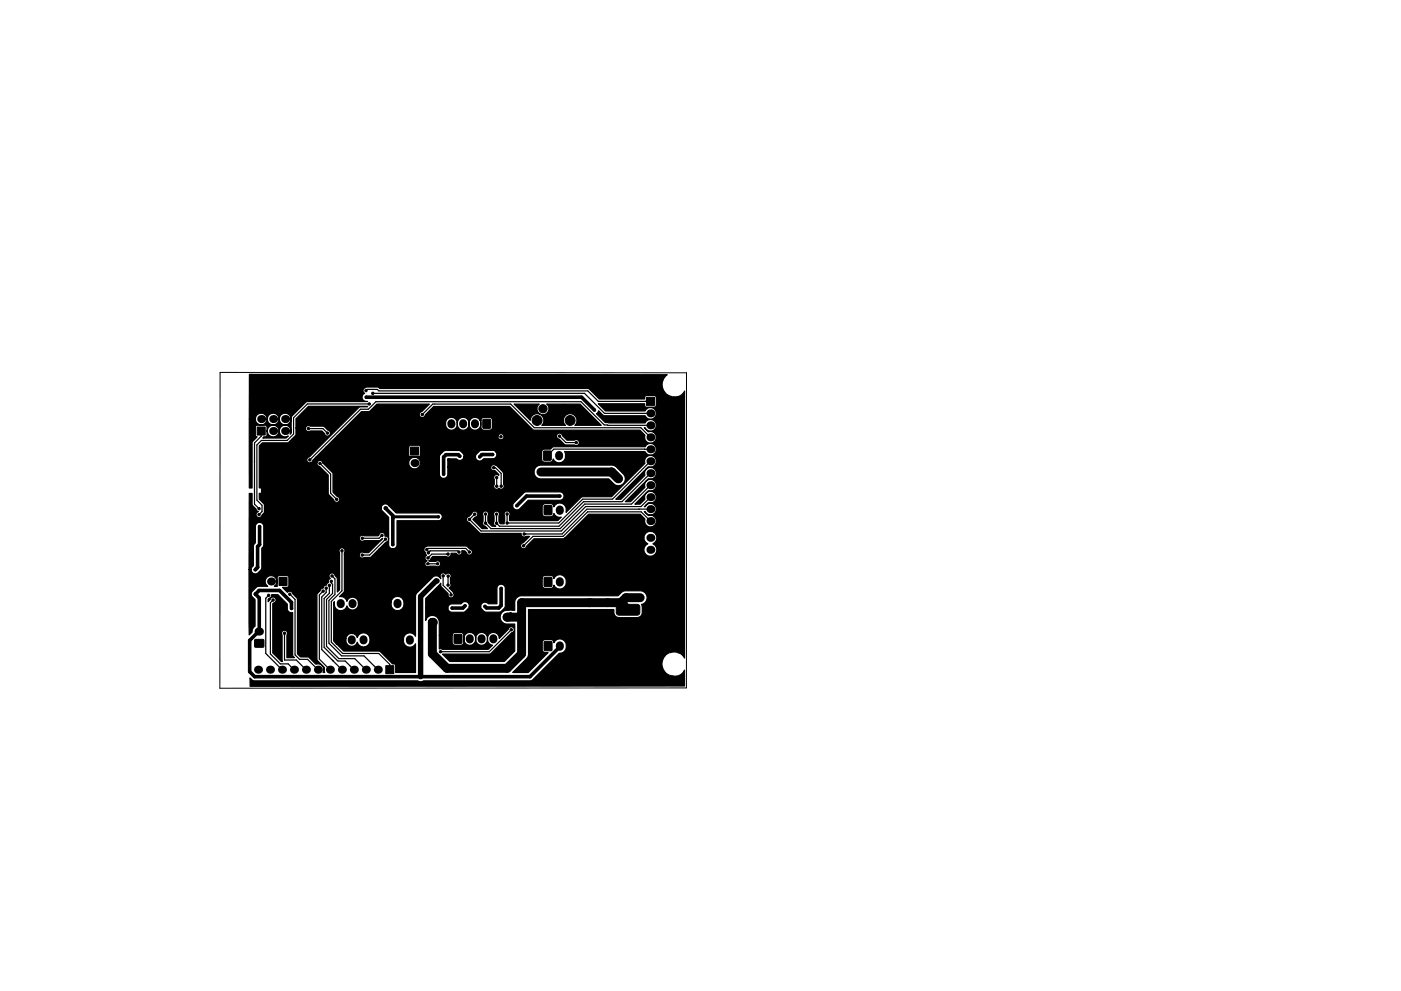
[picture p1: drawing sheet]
<svg xmlns="http://www.w3.org/2000/svg" width="297mm" height="210mm" viewBox="0 0 297 210" stroke-linecap="round" stroke-linejoin="round" font-family="sans-serif">
<path d="M145.5 145.9v-66.8l-98.8-.1-.1 67h99" fill="none" stroke="#000" stroke-width=".21"/>
<g fill="#000">
<circle cx="55.4" cy="88.9" r=".85"/>
<circle cx="57.9" cy="88.9" r=".85"/>
<circle cx="57.9" cy="91.4" r=".85"/>
<circle cx="60.5" cy="88.9" r=".85"/>
<circle cx="60.5" cy="91.4" r=".85"/>
<circle cx="87.9" cy="98.2" r=".85"/>
<circle cx="137.9" cy="97.9" r=".85"/>
<circle cx="137.9" cy="95.3" r=".85"/>
<circle cx="137.9" cy="92.8" r=".85"/>
<circle cx="137.9" cy="90.2" r=".85"/>
<circle cx="137.9" cy="87.7" r=".85"/>
<circle cx="81.7" cy="107.8" r=".38"/>
<circle cx="137.9" cy="114.1" r=".85"/>
<circle cx="137.9" cy="116.6" r=".85"/>
<circle cx="137.9" cy="110.6" r=".85"/>
<circle cx="137.9" cy="100.4" r=".85"/>
<circle cx="137.9" cy="108" r=".85"/>
<circle cx="137.9" cy="102.9" r=".85"/>
<circle cx="137.9" cy="105.5" r=".85"/>
<circle cx="54.2" cy="126" r=".38"/>
<circle cx="57.5" cy="123.4" r=".85"/>
<circle cx="91.7" cy="132" r=".95"/>
<circle cx="92.5" cy="123.3" r=".57"/>
<circle cx="107.5" cy="130.9" r=".95"/>
<circle cx="124.9" cy="127.9" r=".95"/>
<circle cx="54.7" cy="142.1" r=".85"/>
<circle cx="57.2" cy="142.1" r=".85"/>
<circle cx="59.8" cy="142.1" r=".85"/>
<circle cx="62.3" cy="142.1" r=".85"/>
<circle cx="64.9" cy="142.1" r=".85"/>
<circle cx="67.4" cy="142.1" r=".85"/>
<circle cx="69.9" cy="142.1" r=".85"/>
<circle cx="72.5" cy="142.1" r=".85"/>
<circle cx="75" cy="142.1" r=".85"/>
<circle cx="77.6" cy="142.1" r=".85"/>
<circle cx="80.1" cy="142.1" r=".85"/>
</g>
<g fill="#000" stroke="#000" stroke-width=".21">
<path d="M54.5 90.6h1.7v1.7h-1.7zM87 94.9h1.7v1.7h-1.7zM98.3 98.9h2.4v2.3h-2.4zM102.4 89h1.6v1.8h-1.6zM115.3 95.7l1.5 .1v1.8h-1.6zM137.1 84.3h1.7v1.7h-1.7zM115.4 107.3h1.6l-.1 1.9h-1.5zM137 118.3h1.7v1.7h-1.7zM54 135.7h1.9v1.6h-1.8zM59.2 122.5h1.7v1.7h-1.7zM71.3 134.9h1.6l-.1 1.8-1.5-.1zM76.5 127.2h1.5v1.8l-1.5-.1z"/>
<path d="M83.6 134.9h1.6v1.8h-1.6zM86 127.1h1.6l-.1 1.9h-1.5zM96.3 134.6l1.6 .1v1.8l-1.6-.1zM99.6 124.2h2.4v2.4h-2.4zM115.4 122.5h1.6l-.1 1.9h-1.5zM115.4 136.2h1.6v1.8h-1.6zM131.1 134.4l.4-.2h3.3a.58 .58 0 0 1 .6 .6v1.1a.57 .57 0 0 1-.6 .6h-3.3a.57 .57 0 0 1-.6-.6v-1.2zM130.8 128.4l.4-.2h3.9a.58 .58 0 0 1 .6 .6v1.1a.58 .58 0 0 1-.6 .6h-3.9a.58 .58 0 0 1-.5-.6v-1.2zM81.8 141.2h1.7v1.7h-1.7z"/>
<circle cx="57.8" cy="95.7" r=".25"/>
<circle cx="61.5" cy="85.4" r=".25"/>
<circle cx="65" cy="95.8" r=".25"/>
<circle cx="65.4" cy="90.9" r=".25"/>
<circle cx="65.7" cy="97.6" r=".25"/>
<circle cx="67.8" cy="98.3" r=".25"/>
<circle cx="69.4" cy="91.9" r=".25"/>
<circle cx="73" cy="97.5" r=".25"/>
<circle cx="74" cy="93.3" r=".25"/>
<circle cx="77.6" cy="82.9" r=".25"/>
<circle cx="77.7" cy="84.3" r=".25"/>
<circle cx="78.3" cy="85.7" r=".25"/>
<circle cx="79" cy="83.5" r=".25"/>
<circle cx="82.8" cy="91.3" r=".25"/>
<circle cx="89.5" cy="87.9" r=".25"/>
<circle cx="91.2" cy="97.8" r=".25"/>
<circle cx="92.9" cy="92" r=".25"/>
<circle cx="94" cy="92.8" r=".25"/>
<circle cx="94.1" cy="91.4" r=".25"/>
<circle cx="94.6" cy="96.5" r=".25"/>
<circle cx="95.1" cy="97.6" r=".25"/>
<circle cx="97" cy="92.8" r=".25"/>
<circle cx="97.5" cy="96.8" r=".25"/>
<circle cx="98.5" cy="99.1" r=".25"/>
<circle cx="99.5" cy="92.1" r=".25"/>
<circle cx="99.5" cy="99.1" r=".25"/>
<circle cx="100.5" cy="99.1" r=".25"/>
<circle cx="101.7" cy="96.9" r=".25"/>
<circle cx="101.9" cy="92.8" r=".25"/>
<circle cx="104.4" cy="96.4" r=".25"/>
<circle cx="104.6" cy="98" r=".25"/>
<circle cx="104.7" cy="99.2" r=".25"/>
<circle cx="104.9" cy="93.1" r=".25"/>
<circle cx="105" cy="91.5" r=".25"/>
<circle cx="106.2" cy="92.7" r=".25"/>
<circle cx="113.9" cy="89.2" r="1.05"/>
<circle cx="115.1" cy="86.7" r=".87"/>
<circle cx="118.6" cy="92.5" r=".25"/>
<circle cx="119.6" cy="86.7" r=".87"/>
<circle cx="120.9" cy="89.2" r="1.05"/>
<circle cx="122.2" cy="93.9" r=".25"/>
<circle cx="126" cy="87" r=".25"/>
<circle cx="54.9" cy="107.9" r=".25"/>
<circle cx="54.9" cy="109.2" r=".25"/>
<circle cx="55" cy="111.7" r=".25"/>
<circle cx="55" cy="115.5" r=".25"/>
<circle cx="59.7" cy="112" r=".25"/>
<circle cx="59.7" cy="107.7" r=".25"/>
<circle cx="59.7" cy="113.7" r=".25"/>
<circle cx="59.7" cy="110.6" r=".25"/>
<circle cx="59.7" cy="115" r=".25"/>
<circle cx="59.8" cy="108.9" r=".25"/>
<circle cx="60.3" cy="114.4" r=".25"/>
<circle cx="60.3" cy="108.3" r=".25"/>
<circle cx="60.4" cy="111.3" r=".25"/>
<circle cx="61" cy="108.9" r=".25"/>
<circle cx="61" cy="115" r=".25"/>
<circle cx="61" cy="112" r=".25"/>
<circle cx="61" cy="113.7" r=".25"/>
<circle cx="61" cy="110.7" r=".25"/>
<circle cx="61" cy="107.7" r=".25"/>
<circle cx="62.7" cy="112" r=".25"/>
<circle cx="62.7" cy="115" r=".25"/>
<circle cx="62.7" cy="113.7" r=".25"/>
<circle cx="62.7" cy="107.6" r=".25"/>
<circle cx="62.7" cy="109" r=".25"/>
<circle cx="62.7" cy="110.7" r=".25"/>
<circle cx="63.3" cy="114.3" r=".25"/>
<circle cx="63.4" cy="111.3" r=".25"/>
<circle cx="63.4" cy="108.3" r=".25"/>
<circle cx="64" cy="112" r=".25"/>
<circle cx="64" cy="109" r=".25"/>
<circle cx="64" cy="107.7" r=".25"/>
<circle cx="64" cy="110.6" r=".25"/>
<circle cx="64" cy="115" r=".25"/>
<circle cx="64.1" cy="113.6" r=".25"/>
<circle cx="65.7" cy="109" r=".25"/>
<circle cx="65.7" cy="112" r=".25"/>
<circle cx="65.7" cy="107.7" r=".25"/>
<circle cx="65.7" cy="115" r=".25"/>
<circle cx="65.7" cy="113.7" r=".25"/>
<circle cx="65.7" cy="110.7" r=".25"/>
<circle cx="66.4" cy="114.3" r=".25"/>
<circle cx="66.4" cy="108.3" r=".25"/>
<circle cx="66.4" cy="111.4" r=".25"/>
<circle cx="67" cy="113.7" r=".25"/>
<circle cx="67" cy="107.7" r=".25"/>
<circle cx="67" cy="112" r=".25"/>
<circle cx="67" cy="110.7" r=".25"/>
<circle cx="67" cy="115" r=".25"/>
<circle cx="67.1" cy="109" r=".25"/>
<circle cx="71.3" cy="120" r=".25"/>
<circle cx="71.4" cy="105.9" r=".25"/>
<circle cx="72.5" cy="116.9" r=".25"/>
<circle cx="76.2" cy="103.8" r=".25"/>
<circle cx="76.3" cy="100.8" r=".25"/>
<circle cx="76.8" cy="117.8" r=".25"/>
<circle cx="76.8" cy="114.2" r=".25"/>
<circle cx="77.2" cy="115.3" r=".25"/>
<circle cx="77.4" cy="119" r=".25"/>
<circle cx="78.7" cy="108.2" r=".25"/>
<circle cx="81" cy="113.6" r=".25"/>
<circle cx="81.7" cy="107.8" r=".25"/>
<circle cx="81.7" cy="114.4" r=".25"/>
<circle cx="83.3" cy="115.5" r=".25"/>
<circle cx="84.6" cy="118.8" r=".25"/>
<circle cx="84.7" cy="101.9" r=".25"/>
<circle cx="88.8" cy="107" r=".25"/>
<circle cx="90.5" cy="116.6" r=".25"/>
<circle cx="90.7" cy="119.6" r=".25"/>
<circle cx="90.7" cy="118.4" r=".25"/>
<circle cx="90.8" cy="117.3" r=".25"/>
<circle cx="92.6" cy="100.5" r=".25"/>
<circle cx="92.8" cy="119.6" r=".25"/>
<circle cx="92.9" cy="109.7" r=".25"/>
<circle cx="94.1" cy="100.6" r=".25"/>
<circle cx="94.5" cy="104" r=".25"/>
<circle cx="95" cy="117.6" r=".25"/>
<circle cx="95.4" cy="105.2" r=".25"/>
<circle cx="96" cy="103.8" r=".25"/>
<circle cx="97.2" cy="106" r=".25"/>
<circle cx="97.3" cy="117.1" r=".25"/>
<circle cx="98" cy="119.5" r=".25"/>
<circle cx="98.5" cy="100.1" r=".25"/>
<circle cx="98.5" cy="101.1" r=".25"/>
<circle cx="98.9" cy="106.2" r=".25"/>
<circle cx="99.5" cy="100.1" r=".25"/>
<circle cx="99.5" cy="101.1" r=".25"/>
<circle cx="99.5" cy="117.1" r=".25"/>
<circle cx="99.5" cy="110.2" r=".25"/>
<circle cx="100.2" cy="119.5" r=".25"/>
<circle cx="100.4" cy="106.4" r=".25"/>
<circle cx="100.5" cy="100.1" r=".25"/>
<circle cx="100.5" cy="101.1" r=".25"/>
<circle cx="100.7" cy="109.1" r=".25"/>
<circle cx="102.1" cy="104.8" r=".25"/>
<circle cx="102.3" cy="106" r=".25"/>
<circle cx="102.9" cy="111" r=".25"/>
<circle cx="102.9" cy="109.1" r=".25"/>
<circle cx="103.2" cy="105.4" r=".25"/>
<circle cx="104.7" cy="104.7" r=".25"/>
<circle cx="105.3" cy="109.1" r=".25"/>
<circle cx="105.3" cy="111" r=".25"/>
<circle cx="105.3" cy="101.3" r=".25"/>
<circle cx="105.3" cy="103.2" r=".25"/>
<circle cx="106.3" cy="103.2" r=".25"/>
<circle cx="107.5" cy="111" r=".25"/>
<circle cx="107.5" cy="109.1" r=".25"/>
<circle cx="109.6" cy="107.3" r=".25"/>
<circle cx="111" cy="115.8" r=".25"/>
<circle cx="111.1" cy="113.3" r=".25"/>
<circle cx="114.7" cy="100.1" r=".51"/>
<circle cx="117.2" cy="102.9" r=".25"/>
<circle cx="118.7" cy="105.2" r=".25"/>
<circle cx="131.1" cy="101.6" r=".51"/>
<circle cx="54.1" cy="120.9" r=".25"/>
<circle cx="54.2" cy="126" r=".25"/>
<circle cx="57" cy="126.3" r=".25"/>
<circle cx="57.9" cy="127.3" r=".25"/>
<circle cx="58.8" cy="137.5" r=".25"/>
<circle cx="60.3" cy="134.4" r=".25"/>
<circle cx="61.4" cy="126.1" r=".25"/>
<circle cx="61.8" cy="129.1" r=".25"/>
<circle cx="63.3" cy="122.2" r=".25"/>
<circle cx="63.5" cy="126.5" r=".25"/>
<circle cx="65.4" cy="136.9" r=".25"/>
<circle cx="65.7" cy="130.8" r=".25"/>
<circle cx="68.5" cy="125.4" r=".25"/>
<circle cx="69.2" cy="124.8" r=".25"/>
<circle cx="69.8" cy="124.2" r=".25"/>
<circle cx="70.2" cy="123.3" r=".25"/>
<circle cx="70.4" cy="122.2" r=".25"/>
<circle cx="80.6" cy="134.6" r=".25"/>
<circle cx="80.6" cy="129.1" r=".25"/>
<circle cx="91.7" cy="132.1" r=".51"/>
<circle cx="92.5" cy="123.3" r=".25"/>
<circle cx="93.3" cy="120.5" r=".25"/>
<circle cx="93.4" cy="138.3" r=".25"/>
<circle cx="94" cy="122.2" r=".25"/>
<circle cx="94.2" cy="132.9" r=".25"/>
<circle cx="95" cy="124.1" r=".25"/>
<circle cx="95" cy="122.2" r=".25"/>
<circle cx="95" cy="133.5" r=".25"/>
<circle cx="95.1" cy="132.2" r=".25"/>
<circle cx="95.2" cy="120.5" r=".25"/>
<circle cx="95.6" cy="126.2" r=".25"/>
<circle cx="95.9" cy="129" r=".25"/>
<circle cx="97" cy="120" r=".25"/>
<circle cx="97.9" cy="120.8" r=".25"/>
<circle cx="98.3" cy="132.7" r=".25"/>
<circle cx="98.6" cy="128.5" r=".25"/>
<circle cx="99.8" cy="125.4" r=".25"/>
<circle cx="99.8" cy="126.4" r=".25"/>
<circle cx="99.8" cy="124.4" r=".25"/>
<circle cx="100.8" cy="125.4" r=".25"/>
<circle cx="100.8" cy="126.4" r=".25"/>
<circle cx="100.8" cy="124.4" r=".25"/>
<circle cx="100.8" cy="133.3" r=".25"/>
<circle cx="101.5" cy="120.2" r=".25"/>
<circle cx="101.8" cy="125.4" r=".25"/>
<circle cx="101.8" cy="126.4" r=".25"/>
<circle cx="101.8" cy="124.4" r=".25"/>
<circle cx="102.8" cy="128.7" r=".25"/>
<circle cx="103" cy="120.6" r=".25"/>
<circle cx="103.4" cy="132.6" r=".25"/>
<circle cx="105.7" cy="129" r=".25"/>
<circle cx="106.1" cy="121.5" r=".25"/>
<circle cx="106.2" cy="132.1" r=".25"/>
<circle cx="106.2" cy="124.8" r=".25"/>
<circle cx="106.4" cy="133.5" r=".25"/>
<circle cx="106.5" cy="120.4" r=".25"/>
<circle cx="107.2" cy="121.3" r=".25"/>
<circle cx="107.4" cy="132.8" r=".25"/>
<circle cx="107.5" cy="130.9" r=".25"/>
<circle cx="108.3" cy="130.2" r=".25"/>
<circle cx="108.4" cy="133.6" r=".25"/>
<circle cx="108.5" cy="128.3" r=".25"/>
<circle cx="128.9" cy="127.9" r=".51"/>
<circle cx="130.1" cy="135.4" r=".25"/>
<circle cx="133.1" cy="137.5" r=".25"/>
<circle cx="133.1" cy="133.4" r=".25"/>
<circle cx="135.7" cy="126.8" r=".51"/>
<circle cx="136.2" cy="135.4" r=".25"/>
</g>
<g fill="none" stroke="#000" stroke-width="1.7">
<path d="M95.7 89.8v.2M98.2 89.8v.2M100.7 89.8v.2M118.5 96.5v.3M118.7 108.1v.3M54.8 134h.3M72.2 127.9v.3M74.6 135.6v.3M74.7 127.9v.3M77.1 135.6v.3M84.3 127.9v.3M86.9 135.6v.3"/>
<path d="M99.6 135.4v.3M102.1 135.4v.3M104.6 135.4v.3M118.7 123.3v.3M118.7 136.9v.3"/>
</g>
<g fill="none" stroke="#000" stroke-width=".25">
<path d="M54.9 91.9l.5-.5v1.2l-1.4 1.4v13l.9 .9M65.4 90.9h3.1l.9 1M67.8 98.3h.1M67.8 98.3l2.3 2.3v4.1l1.3 1.2M69.4 91.9h.1M77.6 82.9l.3-.3h2.1l.3 .3h44.3l2.3 2.3h11M78.3 85.7h-13.1l-3 2.9v3.5l-1.3 1.3h-5.5l-.9 1v11.7l1.1 1.1v1.3l-.7 .7M79 83.5h44.9l4.3 4.2h9.7M89.5 87.9h.1M89.5 87.9l2.2-2.2h16.6l5 5h22.6l2 2.1M104.7 99.2h.3l1.3 1.3v2.7M118.6 92.5h.1"/>
<path d="M118.6 92.5l1.4 1.4h2.2M136.7 95.3h.1M136.8 85.2h.1M137.9 90.2h-9.8l-4.9-5h-43.5l-1.6 1.6h-1.7l-10.7 10.8M137.9 97.9l-8 8h-6.4l-5 5.1h-11M137.9 95.3h-20.5l-1.4 1.4M72.5 116.9v8.4l-2.3 2.3v8.6l2.5 2.4h7.6l2.3 2.4v1.1M81 113.6l-.6 .6h-3.6M81.7 114.4l-3.3 3.4h-1.6M90.5 116.6l.2-.2h8l.8 .7M90.7 119.6h.1M90.7 119.6h2.1"/>
<path d="M90.7 118.4h.1M91 116.9l-.3 .2M95 117.6h-3.4l-.9 .8M97.3 117.1l-.2-.2h-5.9l-.4 .4M99.5 110.2h.1M100.4 109.3h.1M100.7 109.1l-1.2 1.1M102.9 109.4h.1M102.9 109.1v2M103.2 111.2v.1M105.3 111h.1M105.3 109.1v1.9"/>
<path d="M105.3 103.2h.1M105.3 101.3v1.9M106.3 103.2h.1M107.5 111h.1M107.5 109.1v1.9M135.5 108h.1M137.9 105.5l-2 2h-11.7l-5.2 5.2h-17l-2.5-2.5M137.9 103.2v-.3l-4 4h-9.9l-5.2 5.3h-14.7l-1.2-1.2M137.9 100.4l-6 6h-8.2l-5.2 5.2h-12.6l-.6-.6M137.9 108h-13.5l-5.2 5.3h-8.1M137.9 110.6l-2-2h-11.3l-5.2 5.2h-6.4l-2 2M57 126.3l-.7 .6v11.7l3.5 3.5"/>
<path d="M57.9 127.3l-.6 .6v10.8l2.1 2.2h1.7l1.2 1.2M60.3 134.4v5.6h2.5l2.1 2.1M61.4 126.1l1.2 1.1v11.7l.9 1h1.7l2.2 2.2M68.5 125.4l-.8 .8v13.6l2.2 2.3M69.2 124.8v.9l-1 1v11.1l4.3 4.3M69.8 124.2v1.7l-1.1 1.1v10.3l2.9 3h1.6l1.8 1.8M70.2 123.3v.4l.3 .3v1.9l-1.3 1.3v9.9l2.6 2.6h3.4l2.4 2.4M70.4 122.2l.6 .6v3.3l-1.3 1.3v9.1l2.7 2.7h4.8l2.9 2.9M94 122.2h.1M94 122.2v2l1.6 1.7v.3M95 122.2v1.9M108.4 133.6h.1"/>
<path d="M108.4 133.6l-4.7 4.7h-10.3"/>
</g>
<path d="M77.7 84.3h45.6l2.7 2.7M97.5 96.8l-.3-.3h-2.6l-.5 .5v3.6M104.4 96.4h-2.2l-.5 .5M55 111.7v3.8l-.4 .5v4.4l-.5 .5M81.7 107.8l1.6 1.6v6.1M118.7 105.2h-7.1l-2 2.1M61.8 129.1v-1.3l-2.5-2.5h-4.4l-.7 .7 .8 .9v7.1l-2.1 1.9v6.6l1.1 1.1h58.4l6.3-6.5M98.6 128.5l-.5 .5h-2.2M106.2 124.8v3.7l-.5 .5h-2.6l-.3-.3" fill="none" stroke="#000" stroke-width=".76"/>
<path d="M92.5 123.3l-3.3 3.2v17.1" fill="none" stroke="#000" stroke-width="1.1"/>
<path d="M92.9 109.7h-9.4l-.2 .2" fill="none" stroke="#000" stroke-width=".63"/>
<path d="M114.7 100.1h15l1.4 1.5M107.5 130.9h3.1M131.7 127.9h-21.1v10.8l-3.1 3.1h-12.7l-3.1-3.1v-6.7M131.7 127.9l1.5 1.5M135.7 126.8h-3l-1 1.1" fill="none" stroke="#000" stroke-width="1.9"/>
<path d="M52.9 79.4l88.6 .1-.1 .1a2.67 2.67 0 0 0-.9 2.7l.7 1.3 1 .5a2.27 2.27 0 0 0 2.9-1v-.1v56.6l-.8-.9-.9-.4h-.8a2.51 2.51 0 0 0-2.2 3.2l.8 1.4 .6 .3 1.1 .2a2.06 2.06 0 0 0 2.1-1l.1-.2v3.3l-92.1 .1v-1.8l.6 .6 .4 .1h34.6a.99 .99 0 0 0 1.2 0l22.9-.1 6-5.8a1.51 1.51 0 0 0 1.4-1.8 1.51 1.51 0 0 0-1.9-1.2l-.8 .8v-.3l-.4-.4a2.3 2.3 0 0 0-1.9 .2l-.1 .4v1.8l.4 .3 .8 .1-4.2 4.2h-3.3l3.3-3.4 .1-.6v-9.4h18v.6a1.09 1.09 0 0 0 1.1 1.1h3.9l.8-.3 .2-.3a3 3 0 0 0-.1-2.2 1.46 1.46 0 0 0 1.2-1.5 1.46 1.46 0 0 0-1.3-1.4l-3.8 .1-1.1 1h-20.6a1.42 1.42 0 0 0-1.3 1.6v1.5l-1-.1a1.56 1.56 0 0 0-1.9 .9 1.56 1.56 0 0 0 .7 2l2.2 .1v5.7l-2.2 2.2h-11.5l-1.6-1.5 10.1-.1 4.6-4.5a.65 .65 0 0 0 .3-1.1 .65 .65 0 0 0-1 .4l-2 2v-.2a1.29 1.29 0 0 0-1.7-1 1.29 1.29 0 0 0-.7 1.8l.3 .5 .7 .3-.9 .9-10.4-.1v-2.9h2.8v1.5a.64 .64 0 0 0 .6 .6h1.4l.4-.4v-1.2l.1 .5a1.26 1.26 0 0 0 1.5 1.1 1.26 1.26 0 0 0 .9-1.6l.1 .5a1.29 1.29 0 0 0 1.7 1 1.29 1.29 0 0 0 .7-1.9 1.27 1.27 0 0 0-1.4-.7 1.27 1.27 0 0 0-1.1 1.1 1.25 1.25 0 0 0-1.2-1.1 1.25 1.25 0 0 0-1.3 1.1 .87 .87 0 0 0-.4-1.1 2.3 2.3 0 0 0-1.8 .2l-.2 .4h-2.8v-2.6a1.47 1.47 0 0 0-1.2-1.6 1.47 1.47 0 0 0-1.6 1v-2.6h4.7a.88 .88 0 0 0 .8 .9h2.7l.8-.8 .2-.4h2.4a1.41 1.41 0 0 0 1.3 1.2h2.5a2.01 2.01 0 0 0 1.5-1.4l-.1-3.7a.89 .89 0 0 0-.9-.9 .89 .89 0 0 0-.8 .9v3.3h-1.9a.9 .9 0 0 0-1-.3 .9 .9 0 0 0-.6 .9h-2.4v-.2a.93 .93 0 0 0-.7-.9 .93 .93 0 0 0-1 .5l-2.3 .1-.5 .5v.3h-4.7v-2l3.1-3.3 .1 .7 1.5 1.7a.67 .67 0 0 0 .9 .7 .67 .67 0 0 0 .2-1.1l-.9-1h.2a.64 .64 0 0 0 .1-1v-1h19.5v1.5l.3 .6a2.3 2.3 0 0 0 1.9-.1l.2-.5 .3 .4a1.5 1.5 0 0 0 2.4-.7 1.5 1.5 0 0 0-1.4-2l-.5 .1-.8 .7a.64 .64 0 0 0-.6-.6h-1.5l-.3 .6h-19.5a.66 .66 0 0 0 0-.9 .66 .66 0 0 0-1 .1 .64 .64 0 0 0-.9-.3 .64 .64 0 0 0-.2 1v.2l-.5-.6h-.4l-.8 .3-3.5 3.6-.1 8.9a1.4 1.4 0 0 0-1.8-.6 1.4 1.4 0 0 0-.8 1.7 1.36 1.36 0 0 0 1.1 1.2 1.36 1.36 0 0 0 1.5-.7v6.1h-4.2l-.1-1.7-.7-.2-2.6-2.6-7.6-.1-2.1-2.1v-.5h2.5v.5a1.23 1.23 0 0 0 1.2 1.1 1.23 1.23 0 0 0 1.3-.9 1.42 1.42 0 0 0 1.9 .9 1.42 1.42 0 0 0 .7-2 1.37 1.37 0 0 0-1.4-.8 1.37 1.37 0 0 0-1.2 1 1.23 1.23 0 0 0-1.3-.9 1.23 1.23 0 0 0-1.2 1.1h-2.5v-7.7l.1-.1v.1a1.39 1.39 0 0 0 1 1.7 1.39 1.39 0 0 0 1.7-1 1.26 1.26 0 0 0 1.6 .9 1.26 1.26 0 0 0 .8-1.6h6.9v.5a1.39 1.39 0 0 0 1.7 1.3 1.39 1.39 0 0 0 1-1.8 1.36 1.36 0 0 0-1.3-1.3 1.36 1.36 0 0 0-1.4 1.3h-6.9l-.1-.3a1.24 1.24 0 0 0-1.2-.8 1.24 1.24 0 0 0-1.1 .9 1.29 1.29 0 0 0-1.6-1l.9-.9 .1-.4v-7.7h3.2a.64 .64 0 0 0 .3 .7 .64 .64 0 0 0 .7 0l1.4-.1 1.8-1.7h9.5v.5l.5 .8-.2 .2a.64 .64 0 0 0 .4 1 .64 .64 0 0 0-.5 .9 .64 .64 0 0 0 1 .2l1.3 .1a.65 .65 0 0 0 1-.6 .65 .65 0 0 0-1-.5l-1.5-.1 .9-.9h2.8a.64 .64 0 0 0 .8 0 .64 .64 0 0 0 .2-.7l1.2 .1a.64 .64 0 0 0 .8 .2 .64 .64 0 0 0 .3-.8h.6l.4 .3a.64 .64 0 0 0 .6 .6 .64 .64 0 0 0 .7-.6 .64 .64 0 0 0-.6-.7l-.9-.7h-8l-.6 .3-.2 .4h-9.5l1.5-1.5a.65 .65 0 0 0 .5-.8 .65 .65 0 0 0-.8-.4 .64 .64 0 0 0-.5-.9 .64 .64 0 0 0-.7 .6l-.2 .2h-3a.64 .64 0 0 0-.9 .1 .64 .64 0 0 0 0 .8 .64 .64 0 0 0 .9 .1h3.2l.7-.5-2.9 3.1-1-.1a.65 .65 0 0 0-1 .4h-3.2v-.4a.64 .64 0 0 0-.1-.8 .64 .64 0 0 0-.8 0 .64 .64 0 0 0-.1 .8v7.9l-.5 .5v-2.8l-.5-.7a.65 .65 0 0 0-1-.4 .65 .65 0 0 0 0 1 .61 .61 0 0 0-.3 .9l-.4 .2-.1 .3a.61 .61 0 0 0-.7 .7l-.5 .3-.8 1.1v13.6l.1 .4 1.5 1.4-.1 .5 .2 .6h-.4a1.24 1.24 0 0 0-.2-1.4 1.24 1.24 0 0 0-1.3-.4l-1.6-1.5h-1.7l-.6-.7v-11.5l-.2-.4-.8-.9a.64 .64 0 0 0-.5-.5 .64 .64 0 0 0-.7 .3l-1-1.1h1l.3-.2v-1.9l-.2-.3-2.1 .1-.1 2.1h-.6a1.23 1.23 0 0 0 .2-1.8 1.23 1.23 0 0 0-1.9 0 1.23 1.23 0 0 0 .3 1.8h-1.9l-.7 .3a1.68 1.68 0 0 0-.9 1.7l.8 .8v5.7a1.25 1.25 0 0 0-.6 1.2l-.7 .6v-13.8h.4a.89 .89 0 0 0 .5 .8 .89 .89 0 0 0 1-.1l.6-.6 .2-.6v-4.1l.4-.4v-.4v-3.9a.89 .89 0 0 0-.9-.8 .89 .89 0 0 0-.9 .8v3.6l-.3 .4-.1 .4v4l-.4 .5-.1 .4h-.4v-16.2h.6l.1 2.5 1.3 1.4a.64 .64 0 0 0-.3 1.1 .64 .64 0 0 0 1.1-.4l.4-.6 .1-.9h24.7l.3 .6 1.3 1.4v5.8a.89 .89 0 0 0 .9 .9 .89 .89 0 0 0 .9-.9v-5.1h8.8l.7-.4h5.2a.64 .64 0 0 0 .5 .7l2.4 2.3 8.7 .1a.67 .67 0 0 0 .3 .7 .67 .67 0 0 0 .8-.1h.7l-1.4 1.4a.64 .64 0 0 0-.5 .6 .64 .64 0 0 0 .6 .6 .64 .64 0 0 0 .7-.5l1.5-1.6h6.2l.4-.2h16.7l.1 .5 .7 .8a1.37 1.37 0 0 0-.5 2.1 1.37 1.37 0 0 0 2.2 0 1.37 1.37 0 0 0-.6-2.1 1.38 1.38 0 0 0 .3-2.5 1.38 1.38 0 0 0-2.2 1.2h-16.7l5-5h10.9l1 1a1.25 1.25 0 0 0 1.1 1.7 1.25 1.25 0 0 0 1.4-1.4 1.25 1.25 0 0 0-1.7-1l-.9-.9h.2a1.25 1.25 0 0 0 1.9 .5 1.25 1.25 0 0 0 0-2 1.25 1.25 0 0 0-1.9 .5h-.2l.9-.9a1.25 1.25 0 0 0 1.7-1 1.25 1.25 0 0 0-1.4-1.4 1.25 1.25 0 0 0-1.1 1.7l-1 1.1h-1.1l2.9-2.9 .3 .1a1.25 1.25 0 0 0 1.3-1.4 1.25 1.25 0 0 0-1.5-1.1 1.25 1.25 0 0 0-.9 1.7l-3 3h-1.1l4.9-4.8h.3a1.25 1.25 0 0 0 1.3-1.3 1.25 1.25 0 0 0-1.5-1.1 1.25 1.25 0 0 0-.9 1.6l-5 5.1h-1.1l6.9-6.9 .3 .1a1.25 1.25 0 0 0 1.3-1.3 1.25 1.25 0 0 0-1.5-1.2 1.25 1.25 0 0 0-.9 1.7l-7 7.1h-6.4l-3.3 3.3v-.2a1.4 1.4 0 0 0-.8-1.7 1.4 1.4 0 0 0-1.8 .7v-.3l-.4-.3a2.3 2.3 0 0 0-1.9 .1l-.1 .5v1.5l.3 .6a2.3 2.3 0 0 0 1.9-.2l.2-.4 .8 .7h.8l-.7 .8h-10.3v-1.1a.64 .64 0 0 0 0-.8 .64 .64 0 0 0-.9 0 .64 .64 0 0 0-.1 .8l-.1 1.7h-.8l-.3-.5v-1.2a.65 .65 0 0 0-.5-1 .65 .65 0 0 0-.5 1.1l-.1 1.2a.65 .65 0 0 0 .4 .9h-.8l-.7-.7-.2-.3 .1-1.1a.66 .66 0 0 0-.1-.9 .66 .66 0 0 0-.9 0 .66 .66 0 0 0-.1 .9v1.1a.66 .66 0 0 0 .5 1l.5 .6h-1.2l-2-2 .5-.5a.66 .66 0 0 0 .6-.6 .66 .66 0 0 0-.6-.7 .66 .66 0 0 0-.7 .6l-.8 .7-.3 .4h-5.2a.81 .81 0 0 0-.7-1.3h-9l-1.5-1.5h26.2l.1 .3a.89 .89 0 0 0 1.4 .4l1.8-1.9h6.8a.89 .89 0 0 0 .8-.9 .89 .89 0 0 0-.8-.8h-7.5l-2.4 2.3-.2 .6h-26.2a.9 .9 0 0 0-1.1-.4 .9 .9 0 0 0-.6 .9h-24.7l-.1-.8-1-1.1v-1.2l.5-.2-.1-.9-.4-.1v-8.9l.6-.6 5.5-.1 1.6-1.6 .1-1.5h2a.64 .64 0 0 0 .3 .7 .64 .64 0 0 0 .7-.1h2.5l.5 .6a.64 .64 0 0 0 .6 .5 .64 .64 0 0 0 .7-.6 .64 .64 0 0 0-.6-.6l-.8-.8-2.9-.1a.65 .65 0 0 0-1 .4h-2v-1.9l2.6-2.7 12.6 .1h-1.6l-.3 .2-10.5 10.4a.64 .64 0 0 0-.6 .8 .64 .64 0 0 0 .8 .5h1.4l.1 .5 2.3 2.1v4.1l1.2 1.1a.64 .64 0 0 0 .6 .6 .64 .64 0 0 0 .6-.6 .64 .64 0 0 0-.5-.7l-.9-.9v-4l-2.1-2.2h18.1l.1 .5a1.26 1.26 0 0 0 2.1 .4 1.26 1.26 0 0 0-.4-2 1.26 1.26 0 0 0-1.8 1.1h-18.1a.64 .64 0 0 0-.6-.5 .64 .64 0 0 0-.7 .5h-1.4l1.2-1.2h26.1l.1 4a.9 .9 0 0 0 1 .5 .9 .9 0 0 0 .7-.8v-1.6h9.1a.64 .64 0 0 0 .9 .7l.9 .9v.2a.64 .64 0 0 0-.9-.1 .64 .64 0 0 0-.1 .9v1.1a.64 .64 0 0 0 .1 .9 .64 .64 0 0 0 .9-.1 .64 .64 0 0 0 .9 .1 .64 .64 0 0 0 .1-.9l-.1-2.7h6.5a1.45 1.45 0 0 0 1.3 1.5h14.6l1.1 1.1a1.47 1.47 0 0 0 2-.1 1.47 1.47 0 0 0 0-2l-1.5-1.5-.5-.3-.5-.1h-15.2l-.9 .4-.3 .5-.1 .5h-6.5l-1.3-1.2a1.06 1.06 0 0 0-1.3 0l-.1 .2h-9.1v-1.7h1.9a.88 .88 0 0 0 .9 .3 .88 .88 0 0 0 .7-.8h2.4l.1 .4a.94 .94 0 0 0 .8 .5 .94 .94 0 0 0 .9-.5h2.2a.89 .89 0 0 0 .4-1.4h9.6v1.5a.64 .64 0 0 0 .6 .7l1.5-.1 .3-.3 .1-.3a1.45 1.45 0 0 0 2.1 .5 1.45 1.45 0 0 0 .3-2.1h17a1.28 1.28 0 0 0 1.9 .6 1.28 1.28 0 0 0 .1-2.1 1.28 1.28 0 0 0-2 .5h-19.3l-.7 .5h-1.3a.64 .64 0 0 0-.6 .6h-9.6l-.7-.4h-2.3l-.7 .3-.6 .8-.1 .3h-2.4a1.44 1.44 0 0 0-1.3-1.3h-2.5a2.01 2.01 0 0 0-1.5 1.4h-26.1l2.1-2.1h17.6l.1 1.9 1.9 .1 .4-.2v-1.8l-.1-.3-.3-.1h-1.7l-.2 .1-.1 .3h-17.6l2.3-2.4h34.2a.64 .64 0 0 0 .7 .8 .64 .64 0 0 0 .5-.9h11.2l.1 .5 1.7 1.5h2a.65 .65 0 0 0 1-.5 .65 .65 0 0 0-1-.5h-1.6l-.9-1a.64 .64 0 0 0-.7-.5 .64 .64 0 0 0-.6 .5l-11.2-.1a.65 .65 0 0 0-.7-.3 .65 .65 0 0 0-.5 .5h-34.2l2.9-2.8h20.2v.5a1.26 1.26 0 0 0 1.5 1.1 1.26 1.26 0 0 0 .9-1.6l.1 .5a1.26 1.26 0 0 0 1.5 1.1 1.26 1.26 0 0 0 .9-1.6l.1 .5a1.3 1.3 0 0 0 1.8 1 1.3 1.3 0 0 0 .5-2h.2v1.4a.64 .64 0 0 0 .6 .7h1.2l.5-.2 .1-.5v-1.4a.64 .64 0 0 0-.6-.7l-1.4 .1-.4 .6h-.2a1.26 1.26 0 0 0-1.4-.6 1.26 1.26 0 0 0-1 1.1 1.26 1.26 0 0 0-1.2-1.2 1.26 1.26 0 0 0-1.3 1.2 1.24 1.24 0 0 0-1.2-1.2 1.24 1.24 0 0 0-1.2 1.2h-20.2l2.3-2.4h1.7l1.6-1.6h11.1l-1.6 1.6a.65 .65 0 0 0-.3 1.1 .65 .65 0 0 0 1.1-.4l1.8-1.8h16.1l5 5 22.6 .1 1 1a1.25 1.25 0 0 0 1.1 1.7 1.25 1.25 0 0 0 1.4-1.4 1.25 1.25 0 0 0-1.7-1l-.9-.9h.2a1.25 1.25 0 0 0 1.9 .5 1.25 1.25 0 0 0 0-1.9 1.25 1.25 0 0 0-1.9 .4h-8.5l-1.8-1.9 .4-.6 .9 .9 .4 .1h8.6a1.25 1.25 0 0 0 1.9 .5 1.25 1.25 0 0 0 0-2 1.25 1.25 0 0 0-1.9 .5h-8.4l-1.5-1.5h9.8v.5l.2 .2h1.9l.2-.1 .1-.3-.1-2h-2.1l-.2 .2v.5h-9.6l-2.1-2.1-.4-.2h-44.1l-.5-.3h-2.2a.73 .73 0 0 0-.8 .5 .73 .73 0 0 0 .3 .8 .92 .92 0 0 0-.5 1.2 .92 .92 0 0 0 1.1 .6h-12.9l-3.2 3.2-.1 3.5-.2 .2a1.24 1.24 0 0 0-.8-1.9 1.24 1.24 0 0 0-1.5 1.5 1.24 1.24 0 0 0 1.9 .8l-.4 .4h-5l.2-.2h.5l.2-.3 .1-1a1.26 1.26 0 0 0 1.7 1.2 1.26 1.26 0 0 0 .4-2 1.26 1.26 0 0 0-2 .4l-.2 .4v-.8l-.2-.4h-1.9l-.3 .3-.1 1.8 .2 .3 .2 .1-.9 .9-.2 .4v9.5h-.5v-14.6h1.2l.1 .5a1.28 1.28 0 0 0 1.4 .7 1.28 1.28 0 0 0 1.1-1.2 1.27 1.27 0 0 0 1.2 1.2 1.27 1.27 0 0 0 1.3-1.2 1.26 1.26 0 0 0 1.7 1.2 1.26 1.26 0 0 0 .4-2.1 1.26 1.26 0 0 0-2 .4l-.1 .5a1.27 1.27 0 0 0-1.3-1.2 1.27 1.27 0 0 0-1.3 1.2 1.26 1.26 0 0 0-1.2-1.2 1.26 1.26 0 0 0-1.3 1.2h-1.2zM109 85.7h5.3a1.27 1.27 0 0 0-.1 1.9 1.27 1.27 0 0 0 1.9 0 1.27 1.27 0 0 0-.2-1.9h7.1l4.5 4.5h-5.6a1.44 1.44 0 0 0 0-2 1.44 1.44 0 0 0-2.1 0 1.44 1.44 0 0 0 .1 2h-5a1.44 1.44 0 0 0-.4-2.3 1.44 1.44 0 0 0-2.1 1.3zM57.6 126.2h1.3l2 2v1a.87 .87 0 0 0 1.2 .8l-.1 8.9 .4 .6h-1.6v-4.8a.64 .64 0 0 0 0-.8 .64 .64 0 0 0-.9 0 .64 .64 0 0 0-.1 .8v5.3l.1 .3h-.3l-1.8-1.8v-10.4l.2-.2a.64 .64 0 0 0 .5-.6 .64 .64 0 0 0-.6-.6 .64 .64 0 0 0-.6 .5l-.4 .5v-.6l.2-.2a.64 .64 0 0 0 .5-.7z" fill="#000" stroke="#000" stroke-width=".25"/>
</svg>
